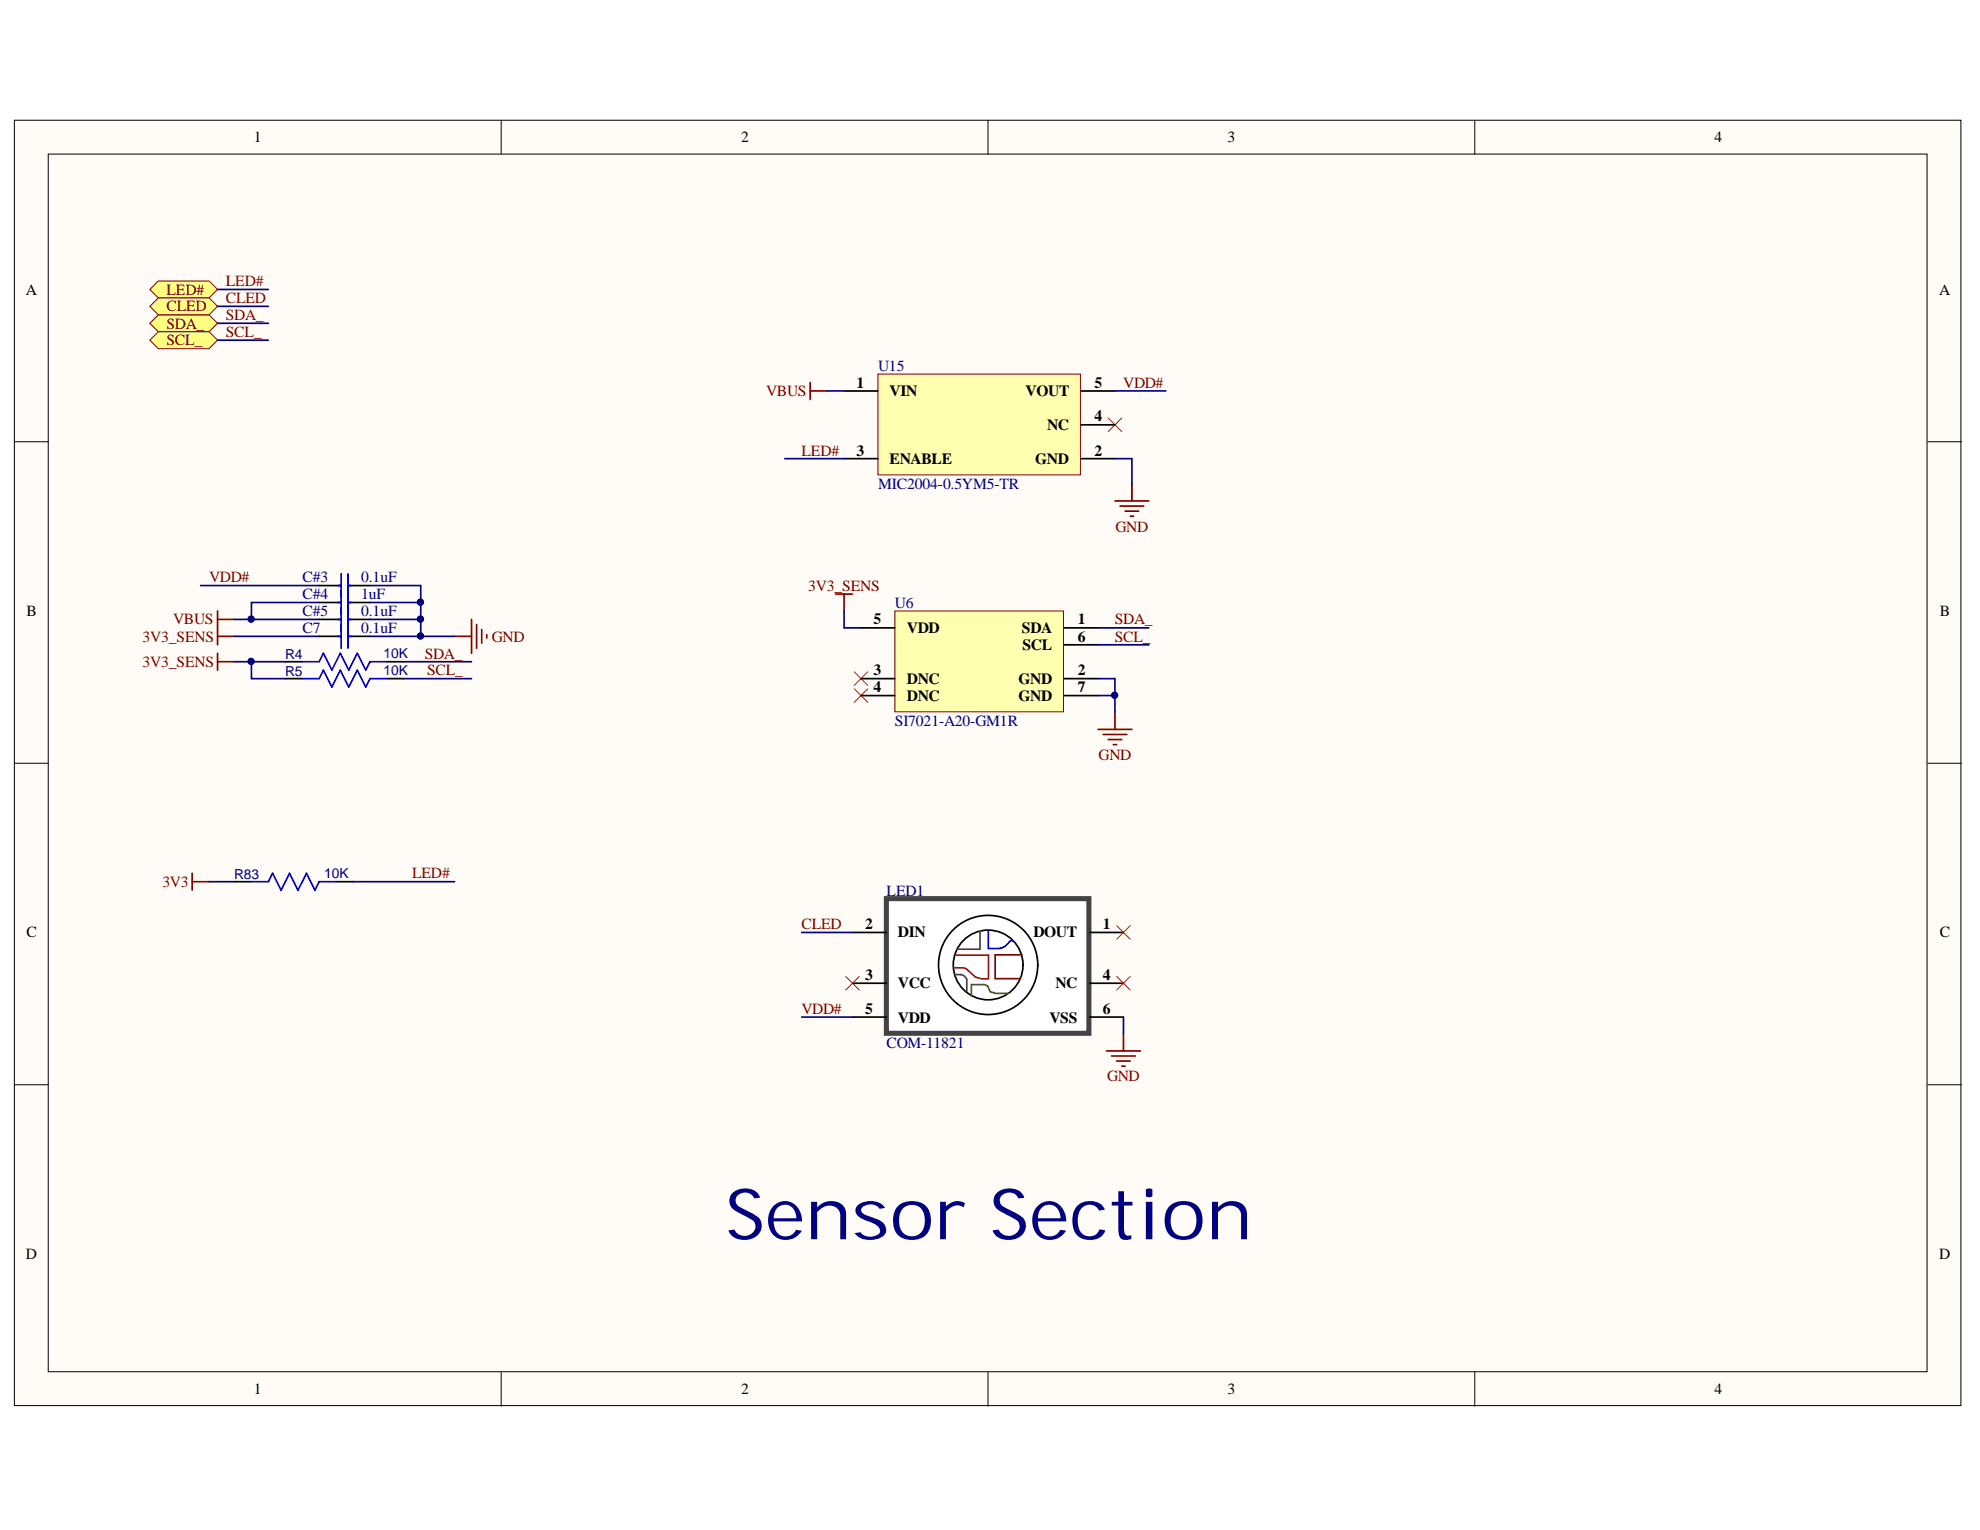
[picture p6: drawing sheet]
<svg xmlns="http://www.w3.org/2000/svg" width="279mm" height="216mm" viewBox="0 0 279 216" stroke-linecap="round" stroke-linejoin="round" font-family="sans-serif">
<defs><g id="words">
<text font-size="10" fill="#000080" x="102.4" y="174.9">Sensor Section</text>
<g font-size="2.2">
<text x="35.8" y="20.1">1</text>
<text x="104.6" y="20.1">2</text>
<text x="173.2" y="20.1">3</text>
<text x="241.9" y="20.1">4</text>
<text x="3.6" y="41.6">A</text>
<text x="273.6" y="41.6">A</text>
<text x="120.9" y="54.7">1</text>
<text x="125.5" y="55.9">VIN</text>
<text x="144.7" y="55.9">VOUT</text>
<text x="154.4" y="59.5">4</text>
<text x="154.4" y="54.7">5</text>
<text x="120.9" y="64.3">3</text>
<text x="125.5" y="65.5">ENABLE</text>
<text x="146.1" y="65.5">GND</text>
<text x="147.8" y="60.7">NC</text>
<text x="154.4" y="64.3">2</text>
<text x="3.7" y="86.9">B</text>
<text x="123.2" y="88.1">5</text>
<text x="128" y="89.3">VDD</text>
<text x="144.2" y="89.3">SDA</text>
<text x="152.1" y="88.1">1</text>
<text x="273.7" y="86.9">B</text>
<text x="123.2" y="95.3">3</text>
<text x="144.3" y="91.7">SCL</text>
<text x="152.1" y="95.3">2</text>
<text x="152.1" y="90.6">6</text>
<text x="123.2" y="97.7">4</text>
<text x="128" y="96.5">DNC</text>
<text x="128" y="98.9">DNC</text>
<text x="143.7" y="96.5">GND</text>
<text x="143.7" y="98.9">GND</text>
<text x="152.1" y="97.7">7</text>
<text x="122.1" y="131.1">2</text>
<text x="155.6" y="131.1">1</text>
<text x="3.7" y="132.3">C</text>
<text x="126.7" y="132.3">DIN</text>
<text x="145.8" y="132.3">DOUT</text>
<text x="273.7" y="132.3">C</text>
<text x="122.1" y="138.3">3</text>
<text x="122.1" y="143">5</text>
<text x="126.7" y="139.5">VCC</text>
<text x="148.9" y="139.5">NC</text>
<text x="155.6" y="138.3">4</text>
<text x="155.6" y="143">6</text>
<text x="126.7" y="144.3">VDD</text>
<text x="148.1" y="144.3">VSS</text>
<text x="3.6" y="177.7">D</text>
<text x="273.6" y="177.7">D</text>
<text x="35.8" y="196.8">1</text>
<text x="104.6" y="196.8">2</text>
<text x="173.2" y="196.8">3</text>
<text x="241.9" y="196.8">4</text>
</g>
<g font-size="2.2" fill="#800000">
<text x="23.5" y="41.6">LED#</text>
<text x="31.9" y="40.4">LED#</text>
<text x="23.5" y="46.4">SDA_</text>
<text x="23.5" y="43.9">CLED</text>
<text x="31.9" y="45.2">SDA_</text>
<text x="31.9" y="47.6">SCL_</text>
<text x="31.9" y="42.7">CLED</text>
<text x="23.5" y="48.7">SCL_</text>
<text x="108.1" y="55.9">VBUS</text>
<text x="158.5" y="54.7">VDD#</text>
<text x="113.1" y="64.3">LED#</text>
<text x="157.4" y="75">GND</text>
<text x="29.5" y="82.2">VDD#</text>
<text x="114" y="83.4">3V3_SENS</text>
<text x="24.4" y="88.1">VBUS</text>
<text x="157.3" y="88.1">SDA_</text>
<text x="20.1" y="94.1">3V3_SENS</text>
<text x="20.1" y="90.6">3V3_SENS</text>
<text x="59.9" y="92.9">SDA_</text>
<text x="60.3" y="95.3">SCL_</text>
<text x="69.4" y="90.6">GND</text>
<text x="157.3" y="90.6">SCL_</text>
<text x="155" y="107.2">GND</text>
<text x="22.9" y="125.1">3V3</text>
<text x="58.2" y="123.9">LED#</text>
<text x="113.1" y="131.1">CLED</text>
<text x="113.1" y="143">VDD#</text>
<text x="156.2" y="152.6">GND</text>
</g>
<g font-size="2.2" fill="#000080">
<text x="123.9" y="52.3">U15</text>
<text x="123.9" y="69">MIC2004-0.5YM5-TR</text>
<text x="42.7" y="82.2">C#3</text>
<text x="51" y="82.2">0.1uF</text>
<text x="42.7" y="89.3">C7</text>
<text x="42.7" y="86.9">C#5</text>
<text x="42.7" y="84.6">C#4</text>
<text x="51" y="89.3">0.1uF</text>
<text x="51" y="86.9">0.1uF</text>
<text x="51" y="84.6">1uF</text>
<text x="126.3" y="85.7">U6</text>
<text x="126.3" y="102.5">SI7021-A20-GM1R</text>
<text x="125.1" y="126.4">LED1</text>
<text x="125.1" y="147.8">COM-11821</text>
</g>
<g font-size="1.9" fill="#000080">
<text x="40.2" y="93">R4</text>
<text x="40.2" y="95.4">R5</text>
<text x="54.1" y="92.8">10K</text>
<text x="54.1" y="95.2">10K</text>
<text x="33.1" y="124">R83</text>
<text x="45.7" y="123.9">10K</text>
</g>
</g></defs>
<g fill="#fffcf8" stroke="#000" stroke-width=".14">
<path d="M2 17h274.7v181.3h-274.7z"/>
<path d="M6.8 21.7h265.1v171.9h-265.1z"/>
</g>
<path d="M70.7 17v4.7M139.4 17v4.7M208.1 17v4.7M2 62.3h4.8M272 62.3h4.8M2 107.7h4.8M272 107.7h4.8M2 153.1h4.8M272 153.1h4.8M70.7 193.7v4.7M139.4 193.7v4.7M208.1 193.7v4.7" fill="none" stroke="#000" stroke-width=".14"/>
<path d="M120.5 97.2l2 1.9M120.5 94.8l2 1.9M122.5 97.2l-2 1.9M122.5 94.8l-2 1.9" fill="none" stroke="#f00" stroke-width=".14"/>
<path d="M154.9 102.9h4.8M155.7 103.6h3.3M156.4 104.4h1.9M157.1 105.1h.5M157.3 100.5v2.4" fill="none" stroke="#800000" stroke-width=".24"/>
<g fill="#ffff80" stroke="#800000" stroke-width=".14">
<path d="M21.1 45.6l1.2-1.2h7.2l1.2 1.2-1.2 1.2h-7.2z" fill-rule="evenodd"/>
<path d="M21.1 48l1.2-1.2h7.2l1.2 1.2-1.2 1.2h-7.2z" fill-rule="evenodd"/>
</g>
<path d="M30.7 88.6v2.4M30.7 92.2v2.4M30.7 93.4h2.4M30.7 89.8h2.4M64.2 89.8h2.3M66.5 87.4v4.8M67.3 88.1v3.4M68 88.8v1.9M68.7 89.6v.4M117.9 83.8h2.4M119.1 83.8v2.4" fill="none" stroke="#800000" stroke-width=".24"/>
<path d="M126.3 86.2h23.8v14.2h-23.8z" fill="#ffffb0" stroke="#800000" stroke-width=".14"/>
<path d="M40.3 95.8h2.3M40.3 93.4h2.3M54.6 95.8h2.4M54.6 93.4h2.4M121.5 88.6h4.8M121.5 95.8h4.8M121.5 98.2h4.8M150.2 88.6h4.7M150.2 95.8h4.7M150.2 98.2h4.7M150.2 91h4.7" fill="none" stroke="#000" stroke-width=".24"/>
<path d="M42.6 93.4h2.4l.6-1.2 1.2 2.4 1.2-2.4 1.2 2.4 1.2-2.4 1.2 2.4 .6-1.2h2.4M42.6 95.8h2.4l.6-1.2 1.2 2.4 1.2-2.4 1.2 2.4 1.2-2.4 1.2 2.4 .6-1.2h2.4" fill="none" stroke="#00f" stroke-width=".24"/>
<path d="M125.1 126.8h28.6v19h-28.6z" fill="#fff" stroke="#434343" stroke-width=".72"/>
<g fill="none" stroke="#000" stroke-width=".24">
<path d="M33.1 124.4h2.4M47.4 124.4h2.4M120.3 131.6h4.8M120.3 138.7h4.8M153.8 131.6h4.7M153.8 138.7h4.7M120.3 143.5h4.8M153.8 143.5h4.7"/>
<circle cx="139.4" cy="136.2" r="4.9"/>
<circle cx="139.4" cy="136.2" r="7"/>
</g>
<path d="M134.7 137.5h1M135.5 137.5a.91 .91 0 0 1 .8 .6M136.4 138.1v1.8M138.3 131.4v2.5h-3.2" fill="none" stroke="#434343" stroke-width=".24"/>
<path d="M134.6 136.6h1.2M134.8 134.8h4.7v3.3h-1.1M135.9 136.6l.6 .2 .2 .3M136.7 137l1 .9M137.8 137.9l.5 .1" fill="none" stroke="#f00" stroke-width=".24"/>
<path d="M139.3 139.1l-.5-.2h-1.7v1.5M139.4 139.1l.3 .9M139.8 139.9l.5 .2M140.3 140.2h2" fill="none" stroke="#38761d" stroke-width=".24"/>
<path d="M35.5 124.4h2.4l.6-1.2 1.2 2.4 1.2-2.4 1.2 2.4 1.1-2.4 1.2 2.4 .6-1.2h2.4M139.5 131.4v2.4h1.6M141.7 133.6l-.2 .1-.3 .1M142.3 133l-.5 .6M143 132.8h-.3l-.4 .2" fill="none" stroke="#00f" stroke-width=".24"/>
<path d="M144.2 134.7h-3.8v3.4h3.6" fill="none" stroke="#5b0f00" stroke-width=".24"/>
<path d="M157.6 130.6l1.9 1.9M157.6 137.8l1.9 1.9M159.5 130.6l-1.9 1.9M159.5 137.8l-1.9 1.9" fill="none" stroke="#f00" stroke-width=".14"/>
<path d="M156.1 148.3h4.8M156.9 149h3.3M157.6 149.7h1.9M158.3 150.4h.5M158.5 145.9v2.4" fill="none" stroke="#800000" stroke-width=".24"/>
<g fill="#ffff80" stroke="#800000" stroke-width=".14">
<path d="M21.1 40.8l1.2-1.1h7.2l1.2 1.1-1.2 1.2h-7.2z" fill-rule="evenodd"/>
<path d="M21.1 43.2l1.2-1.2h7.2l1.2 1.2-1.2 1.2h-7.2z" fill-rule="evenodd"/>
</g>
<path d="M45 89.8h3.1M45 87.4h3.1M45 85h3.1M45 82.6h3.1M49.1 89.8h3.1M49.1 87.4h3.1M49.1 85h3.1M49.1 82.6h3.1" fill="none" stroke="#000" stroke-width=".24"/>
<path d="M47.7 89.8h.4M47.7 87.4h.4M47.7 85h.4M47.7 82.6h.4M48.1 81v10.5M49.1 81v10.5M49.1 89.8h.5M49.1 87.4h.5M49.1 85h.5M49.1 82.6h.5" fill="none" stroke="#00f" stroke-width=".24"/>
<path d="M156.4 59l1.9 1.9M158.3 59l-1.9 1.9M119.3 137.8l2 1.9M121.3 137.8l-2 1.9" fill="none" stroke="#f00" stroke-width=".14"/>
<path d="M114.3 54v2.4M114.3 55.2h2.4M157.3 70.7h4.8M158.1 71.4h3.3M158.8 72.1h1.9M159.5 72.8h.5M159.7 68.3v2.4M30.7 86.2v2.4M30.7 87.4h2.4M27.1 123.2v2.4M27.1 124.4h2.4" fill="none" stroke="#800000" stroke-width=".24"/>
<path d="M123.9 52.8h28.6v14.2h-28.6z" fill="#ffffb0" stroke="#800000" stroke-width=".14"/>
<path d="M119.1 55.2h4.8M152.6 55.2h4.7M152.6 59.9h4.7M119.1 64.7h4.8M152.6 64.7h4.7" fill="none" stroke="#000" stroke-width=".24"/>
<g fill="none" stroke="#000080" stroke-width=".24">
<path d="M30.7 48h7.2M30.7 45.6h7.2M30.7 43.2h7.2M30.7 40.8h7.2M116.7 55.2h2.4M157.3 55.2h7.2M110.7 64.7h8.4M157.3 64.7h2.4v3.6M28.3 82.6h16.7M33.1 93.4h7.2M33.1 87.4h11.9M33.1 89.8h11.9"/>
<path d="M35.5 93.4v2.4h4.8M45 85h-9.5v2.4M52.2 89.8h12M52.2 87.4h7.2v2.4M52.2 85h7.2v2.4M52.2 82.6h7.2v2.4M57 95.8h9.5M57 93.4h9.5M119.1 86.2v2.4h2.4M154.9 98.2h2.4v2.3M154.9 95.8h2.4v2.4M154.9 91h7.2"/>
<path d="M154.9 88.6h7.2M29.5 124.4h3.6M49.8 124.4h14.4M113.1 131.6h7.2M113.1 143.5h7.2M158.5 143.5v2.4"/>
</g>
<g fill="#000080" stroke="#000080" stroke-width=".14">
<circle cx="35.4" cy="93.3" r=".43"/>
<circle cx="35.4" cy="87.4" r=".43"/>
<circle cx="59.3" cy="89.7" r=".43"/>
<circle cx="59.3" cy="87.4" r=".43"/>
<circle cx="59.3" cy="85" r=".43"/>
<circle cx="157.3" cy="98.1" r=".43"/>
</g>
<use href="#words"/>
</svg>
